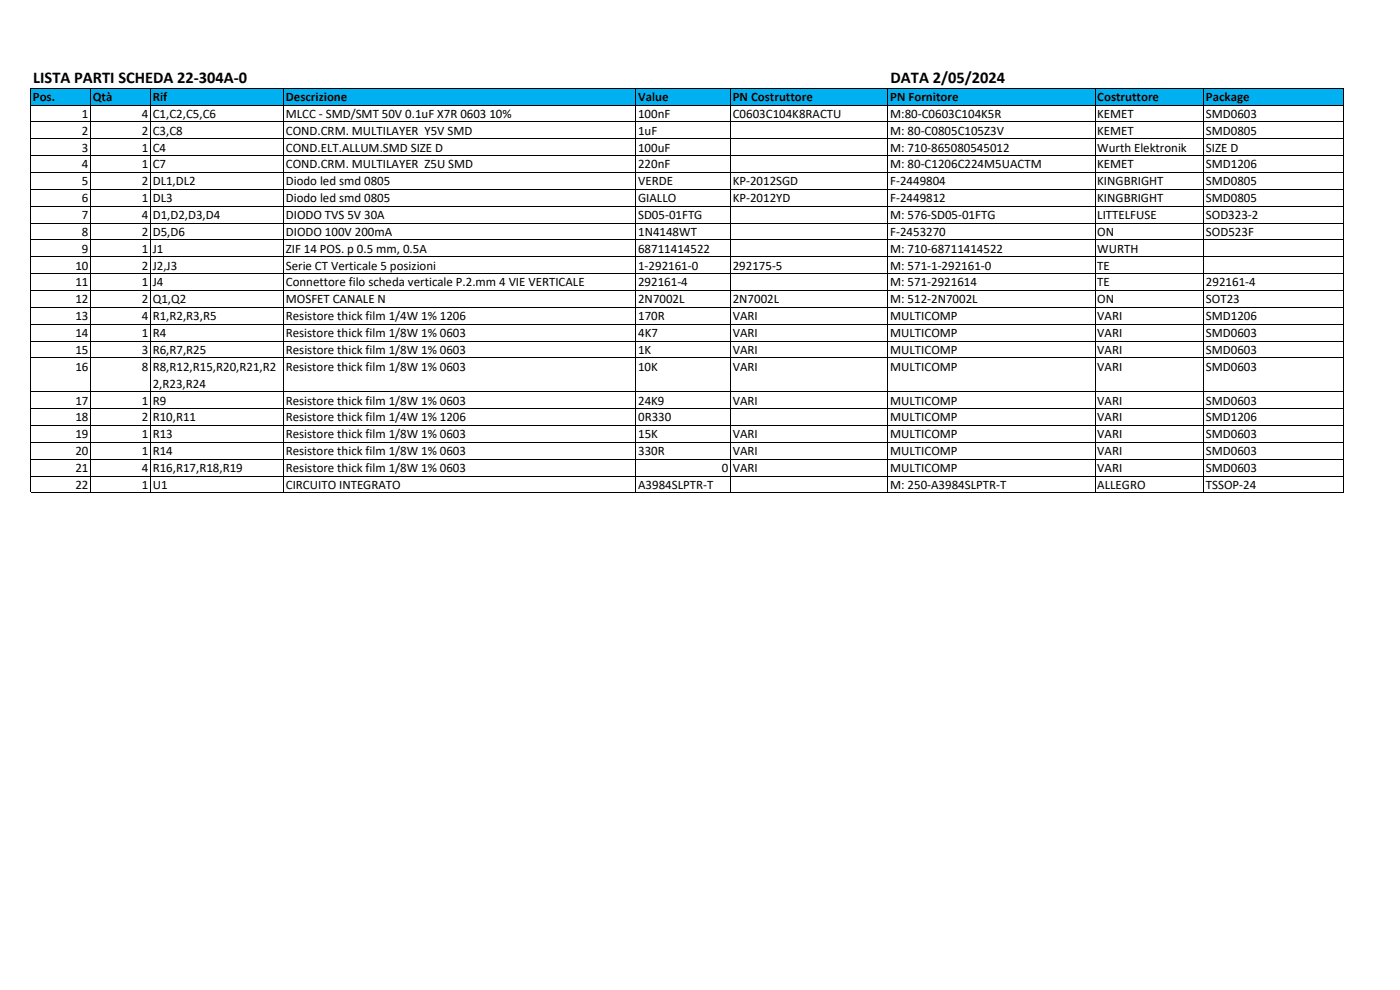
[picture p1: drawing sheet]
<svg xmlns="http://www.w3.org/2000/svg" width="420mm" height="297mm" viewBox="0 0 420 297" stroke-linecap="round" stroke-linejoin="round" font-family="sans-serif">
<defs><g id="words">
<g font-size="4.9">
<text x="10" y="25">LISTA PARTI SCHEDA 22‐304A‐0</text>
<text x="267.3" y="25">DATA 2/05/2024</text>
</g>
<g font-size="3.9">
<text x="9.9" y="30.3">Pos.</text>
<text x="24.6" y="35.4">1</text>
<text x="27.8" y="30.3">Qtà</text>
<text x="42.6" y="35.4">4 C1,C2,C5,C6</text>
<text x="45.8" y="30.3">Rif</text>
<text x="85.8" y="30.3">Descrizione</text>
<text x="85.8" y="35.4">MLCC ‐ SMD/SMT 50V 0.1uF X7R 0603</text>
<text x="146.9" y="35.4">10%</text>
<text x="191.5" y="30.3">Value</text>
<text x="191.5" y="35.4">100nF</text>
<text x="219.9" y="30.3">PN Costruttore</text>
<text x="219.9" y="35.4">C0603C104K8RACTU</text>
<text x="267.2" y="30.3">PN Fornitore</text>
<text x="267.2" y="35.4">M:80‐C0603C104K5R</text>
<text x="329.3" y="30.3">Costruttore</text>
<text x="329.3" y="35.4">KEMET</text>
<text x="361.9" y="30.3">Package</text>
<text x="361.9" y="35.4">SMD0603</text>
<text x="24.6" y="40.4">2</text>
<text x="42.6" y="40.4">2 C3,C8</text>
<text x="85.8" y="40.4">COND.CRM. MULTILAYER Y5V SMD</text>
<text x="191.5" y="40.4">1uF</text>
<text x="267.1" y="40.4">M: 80‐C0805C105Z3V</text>
<text x="329.3" y="40.4">KEMET</text>
<text x="361.9" y="40.4">SMD0805</text>
<text x="24.6" y="45.5">3</text>
<text x="42.6" y="45.5">1 C4</text>
<text x="85.8" y="45.5">COND.ELT.ALLUM.SMD SIZE D</text>
<text x="191.5" y="45.5">100uF</text>
<text x="267.2" y="45.5">M: 710‐865080545012</text>
<text x="329.3" y="45.5">Wurth Elektronik</text>
<text x="361.9" y="45.5">SIZE D</text>
<text x="24.6" y="50.5">4</text>
<text x="42.6" y="50.5">1 C7</text>
<text x="85.8" y="50.5">COND.CRM. MULTILAYER Z5U SMD</text>
<text x="191.5" y="50.5">220nF</text>
<text x="267.2" y="50.5">M: 80‐C1206C224M5UACTM</text>
<text x="329.3" y="50.5">KEMET</text>
<text x="361.9" y="50.5">SMD1206</text>
<text x="24.6" y="55.6">5</text>
<text x="42.6" y="55.6">2 DL1,DL2</text>
<text x="85.8" y="55.6">Diodo led smd 0805</text>
<text x="191.5" y="55.6">VERDE</text>
<text x="219.9" y="55.6">KP‐2012SGD</text>
<text x="267.2" y="55.6">F‐2449804</text>
<text x="329.3" y="55.6">KINGBRIGHT</text>
<text x="361.9" y="55.6">SMD0805</text>
<text x="24.6" y="65.7">7</text>
<text x="24.6" y="60.7">6</text>
<text x="42.6" y="65.7">4 D1,D2,D3,D4</text>
<text x="42.6" y="60.7">1 DL3</text>
<text x="85.8" y="60.7">Diodo led smd 0805</text>
<text x="85.8" y="65.7">DIODO TVS 5V 30A</text>
<text x="191.5" y="60.7">GIALLO</text>
<text x="191.5" y="65.7">SD05‐01FTG</text>
<text x="219.9" y="60.7">KP‐2012YD</text>
<text x="267.2" y="65.7">M: 576‐SD05‐01FTG</text>
<text x="267.2" y="60.7">F‐2449812</text>
<text x="329.3" y="65.7">LITTELFUSE</text>
<text x="329.3" y="60.7">KINGBRIGHT</text>
<text x="361.9" y="65.7">SOD323‐2</text>
<text x="361.9" y="60.7">SMD0805</text>
<text x="24.6" y="70.8">8</text>
<text x="42.6" y="70.8">2 D5,D6</text>
<text x="85.8" y="70.8">DIODO 100V 200mA</text>
<text x="191.5" y="70.8">1N4148WT</text>
<text x="267.2" y="70.8">F‐2453270</text>
<text x="329.3" y="70.8">ON</text>
<text x="361.9" y="70.8">SOD523F</text>
<text x="24.6" y="75.8">9</text>
<text x="42.6" y="75.8">1 J1</text>
<text x="85.8" y="75.8">ZIF 14 POS. p 0.5 mm, 0.5A</text>
<text x="191.5" y="75.8">68711414522</text>
<text x="267.2" y="75.8">M: 710‐68711414522</text>
<text x="329.3" y="75.8">WURTH</text>
<text x="22.6" y="80.9">10</text>
<text x="42.6" y="80.9">2 J2,J3</text>
<text x="85.8" y="80.9">Serie CT Verticale 5 posizioni</text>
<text x="191.5" y="80.9">1‐292161‐0</text>
<text x="219.9" y="80.9">292175‐5</text>
<text x="267.2" y="80.9">M: 571‐1‐292161‐0</text>
<text x="329.3" y="80.9">TE</text>
<text x="22.6" y="86">11</text>
<text x="42.6" y="86">1 J4</text>
<text x="85.8" y="86">Connettore filo scheda verticale P.2.mm 4 VIE VERTICALE</text>
<text x="191.5" y="86">292161‐4</text>
<text x="267.2" y="86">M: 571‐2921614</text>
<text x="329.3" y="86">TE</text>
<text x="361.9" y="86">292161‐4</text>
<text x="22.6" y="91">12</text>
<text x="42.6" y="91">2 Q1,Q2</text>
<text x="85.8" y="91">MOSFET CANALE N</text>
<text x="191.5" y="91">2N7002L</text>
<text x="219.9" y="91">2N7002L</text>
<text x="267.2" y="91">M: 512‐2N7002L</text>
<text x="329.3" y="91">ON</text>
<text x="361.9" y="91">SOT23</text>
<text x="22.6" y="96.1">13</text>
<text x="22.6" y="101.1">14</text>
<text x="42.6" y="96.1">4 R1,R2,R3,R5</text>
<text x="42.6" y="101.1">1 R4</text>
<text x="85.8" y="101.1">Resistore thick film 1/8W 1% 0603</text>
<text x="85.8" y="96.1">Resistore thick film 1/4W 1% 1206</text>
<text x="191.5" y="96.1">170R</text>
<text x="191.5" y="101.1">4K7</text>
<text x="219.9" y="96.1">VARI</text>
<text x="219.9" y="101.1">VARI</text>
<text x="267.2" y="96.1">MULTICOMP</text>
<text x="267.2" y="101.1">MULTICOMP</text>
<text x="329.3" y="96.1">VARI</text>
<text x="329.3" y="101.1">VARI</text>
<text x="361.9" y="96.1">SMD1206</text>
<text x="361.9" y="101.1">SMD0603</text>
<text x="22.6" y="106.2">15</text>
<text x="42.6" y="106.2">3 R6,R7,R25</text>
<text x="85.8" y="106.2">Resistore thick film 1/8W 1% 0603</text>
<text x="191.5" y="106.2">1K</text>
<text x="219.9" y="106.2">VARI</text>
<text x="267.2" y="106.2">MULTICOMP</text>
<text x="329.3" y="106.2">VARI</text>
<text x="361.9" y="106.2">SMD0603</text>
<text x="22.6" y="111.3">16</text>
<text x="42.6" y="111.3">8 R8,R12,R15,R20,R21,R2</text>
<text x="85.8" y="111.3">Resistore thick film 1/8W 1% 0603</text>
<text x="191.5" y="111.3">10K</text>
<text x="219.9" y="111.3">VARI</text>
<text x="267.2" y="111.3">MULTICOMP</text>
<text x="329.3" y="111.3">VARI</text>
<text x="361.9" y="111.3">SMD0603</text>
<text x="45.8" y="116.3">2,R23,R24</text>
<text x="22.6" y="121.4">17</text>
<text x="42.6" y="121.4">1 R9</text>
<text x="85.8" y="121.4">Resistore thick film 1/8W 1% 0603</text>
<text x="191.5" y="121.4">24K9</text>
<text x="219.9" y="121.4">VARI</text>
<text x="267.2" y="121.4">MULTICOMP</text>
<text x="329.3" y="121.4">VARI</text>
<text x="361.9" y="121.4">SMD0603</text>
<text x="22.6" y="126.4">18</text>
<text x="22.6" y="131.5">19</text>
<text x="42.6" y="126.4">2 R10,R11</text>
<text x="42.6" y="131.5">1 R13</text>
<text x="85.8" y="131.5">Resistore thick film 1/8W 1% 0603</text>
<text x="85.8" y="126.4">Resistore thick film 1/4W 1% 1206</text>
<text x="191.5" y="126.4">0R330</text>
<text x="191.5" y="131.5">15K</text>
<text x="219.9" y="131.5">VARI</text>
<text x="267.2" y="126.4">MULTICOMP</text>
<text x="267.2" y="131.5">MULTICOMP</text>
<text x="329.3" y="126.4">VARI</text>
<text x="329.3" y="131.5">VARI</text>
<text x="361.9" y="126.4">SMD1206</text>
<text x="361.9" y="131.5">SMD0603</text>
<text x="22.6" y="136.5">20</text>
<text x="42.6" y="136.5">1 R14</text>
<text x="85.8" y="136.5">Resistore thick film 1/8W 1% 0603</text>
<text x="191.5" y="136.5">330R</text>
<text x="219.9" y="136.5">VARI</text>
<text x="267.2" y="136.5">MULTICOMP</text>
<text x="329.3" y="136.5">VARI</text>
<text x="361.9" y="136.5">SMD0603</text>
<text x="22.6" y="141.6">21</text>
<text x="42.6" y="141.6">4 R16,R17,R18,R19</text>
<text x="85.8" y="141.6">Resistore thick film 1/8W 1% 0603</text>
<text x="216.7" y="141.6">0 VARI</text>
<text x="267.2" y="141.6">MULTICOMP</text>
<text x="329.3" y="141.6">VARI</text>
<text x="361.9" y="141.6">SMD0603</text>
<text x="22.6" y="146.7">22</text>
<text x="42.6" y="146.7">1 U1</text>
<text x="85.8" y="146.7">CIRCUITO INTEGRATO</text>
<text x="191.5" y="146.7">A3984SLPTR‐T</text>
<text x="267.2" y="146.7">M: 250‐A3984SLPTR‐T</text>
<text x="329.3" y="146.7">ALLEGRO</text>
<text x="361.9" y="146.7">TSSOP‐24</text>
</g>
</g></defs>
<path d="M9.3 26.5h393.9v5h-393.9z" fill="#00b0f0"/>
<g fill="none" stroke="#000" stroke-width=".3">
<path d="M9.2 26.5v121.1M9.2 26.5h394M9.2 31.5h394M9.2 36.6h394M27.2 26.5v121.1M45.2 26.5v121.1M85.1 26.5v121.1M190.8 26.5v121.1M219.2 26.5v121.1M266.5 26.5v121.1M328.6 26.5v121.1M361.3 26.5v121.1"/>
<path d="M403.2 26.5v121.1M9.2 41.6h394M9.2 46.7h394M9.2 51.8h394M9.2 56.8h394M9.2 61.9h394M9.2 66.9h394M9.2 72h394M9.2 77.1h394M9.2 82.1h394M9.2 87.2h394M9.2 92.2h394"/>
<path d="M9.2 97.3h394M9.2 102.4h394M9.2 107.4h394M9.2 117.5h394M9.2 122.6h394M9.2 127.6h394M9.2 132.7h394M9.2 137.8h394M9.2 142.8h394M9.2 147.6h394"/>
</g>
<use href="#words"/>
</svg>
